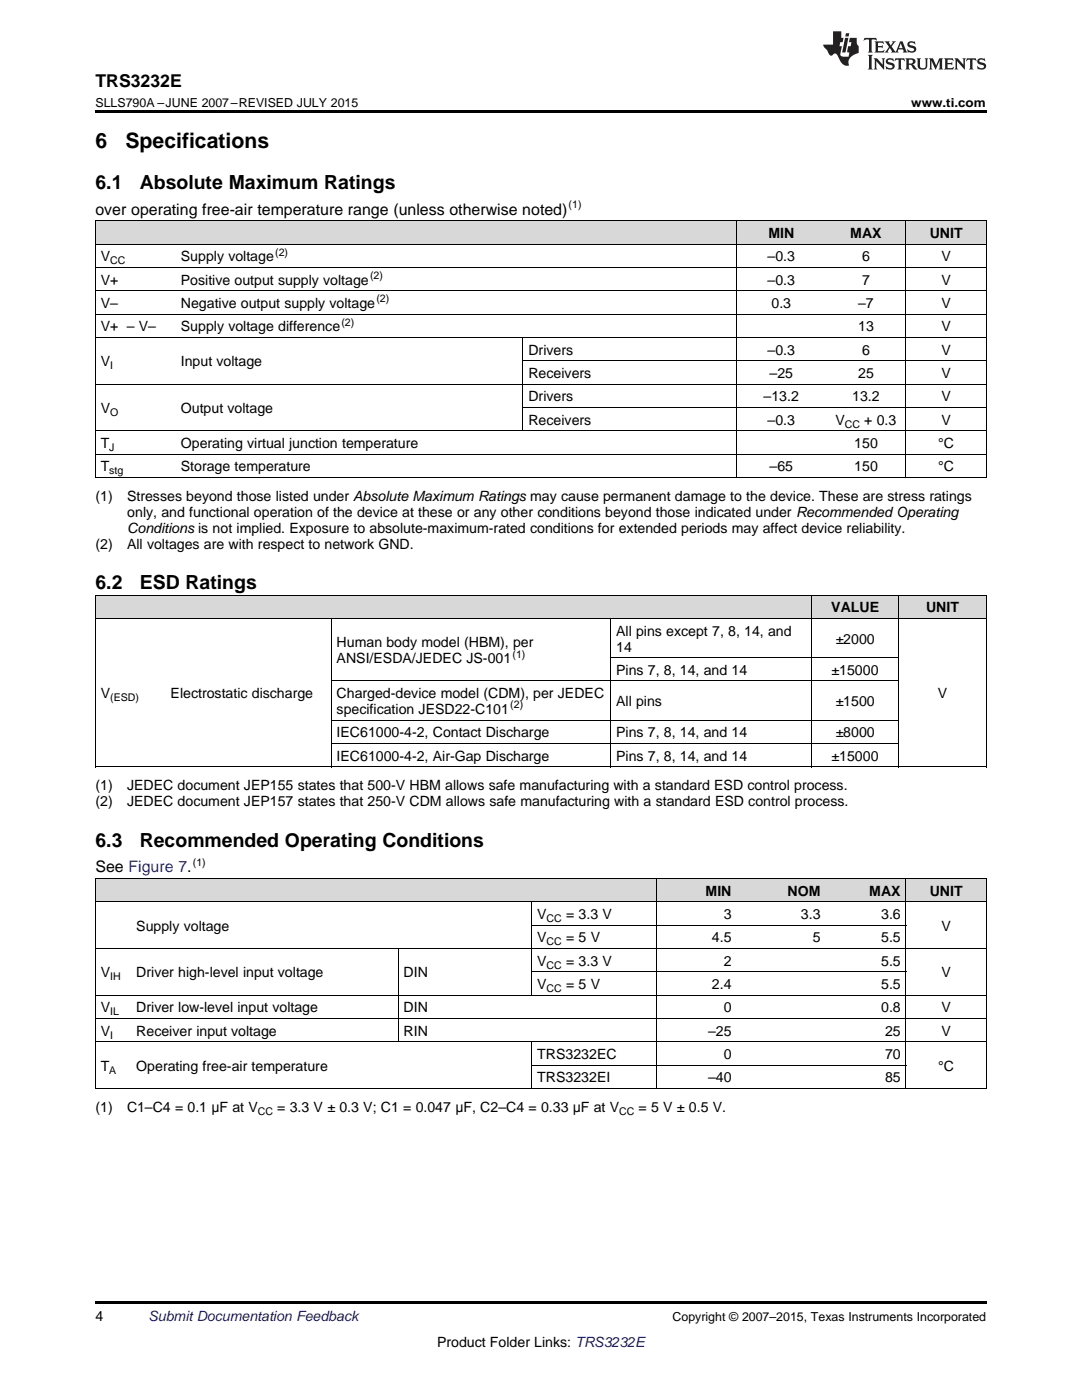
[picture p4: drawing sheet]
<svg xmlns="http://www.w3.org/2000/svg" width="216mm" height="279mm" viewBox="0 0 216 279" stroke-linecap="round" stroke-linejoin="round" font-family="sans-serif">
<defs><g id="words">
<g font-size="4.2">
<text x="19" y="29.6">6</text>
<text x="25" y="29.6">Specifications</text>
</g>
<g font-size="3.9">
<text x="19" y="37.7">6.1</text>
<text x="27.9" y="37.7">Absolute Maximum Ratings</text>
<text x="19" y="117.5">6.2</text>
<text x="27.9" y="117.5">ESD Ratings</text>
<text x="19" y="168.9">6.3</text>
<text x="27.9" y="168.9">Recommended Operating Conditions</text>
</g>
<text font-size="3.5" x="19" y="17.3">TRS3232E</text>
<g font-size="3.2">
<text x="19" y="42.9">over operating free-air temperature range (unless otherwise noted)</text>
<text x="19" y="174.1">See Figure 7.</text>
</g>
<g font-size="2.8">
<text x="153.3" y="47.5">MIN</text>
<text x="169.7" y="47.5">MAX</text>
<text x="185.5" y="47.5">UNIT</text>
<text x="20.1" y="52.2">V</text>
<text x="36.1" y="52.2">Supply voltage</text>
<text x="153.2" y="52.2">–0.3</text>
<text x="172" y="52.2">6</text>
<text x="187.9" y="52.2">V</text>
<text x="20.1" y="56.8">V+</text>
<text x="36.1" y="56.8">Positive output supply voltage</text>
<text x="153.2" y="56.8">–0.3</text>
<text x="172" y="56.8">7</text>
<text x="187.9" y="56.8">V</text>
<text x="20.1" y="61.5">V–</text>
<text x="36.1" y="61.5">Negative output supply voltage</text>
<text x="154" y="61.5">0.3</text>
<text x="171.2" y="61.5">–7</text>
<text x="187.9" y="61.5">V</text>
<text x="20.1" y="66.1">V+ – V–</text>
<text x="36.1" y="66.1">Supply voltage difference</text>
<text x="105.4" y="70.8">Drivers</text>
<text x="153.2" y="70.8">–0.3</text>
<text x="171.2" y="66.1">13</text>
<text x="172" y="70.8">6</text>
<text x="187.9" y="66.1">V</text>
<text x="187.9" y="70.8">V</text>
<text x="20.1" y="73.1">V</text>
<text x="36.1" y="73.1">Input voltage</text>
<text x="105.4" y="75.5">Receivers</text>
<text x="153.6" y="75.5">–25</text>
<text x="171.2" y="75.5">25</text>
<text x="187.9" y="75.5">V</text>
<text x="20.1" y="82.4">V</text>
<text x="36.1" y="82.4">Output voltage</text>
<text x="105.4" y="80.1">Drivers</text>
<text x="152.4" y="80.1">–13.2</text>
<text x="170" y="80.1">13.2</text>
<text x="187.9" y="80.1">V</text>
<text x="20.1" y="89.4">T</text>
<text x="36.1" y="89.4">Operating virtual junction temperature</text>
<text x="105.4" y="84.8">Receivers</text>
<text x="153.2" y="84.8">–0.3</text>
<text x="166.7" y="84.8">V</text>
<text x="170.5" y="89.4">150</text>
<text x="172.4" y="84.8">+ 0.3</text>
<text x="187.2" y="89.4">°C</text>
<text x="187.9" y="84.8">V</text>
<text x="20.1" y="94.1">T</text>
<text x="36.1" y="94.1">Storage temperature</text>
<text x="153.6" y="94.1">–65</text>
<text x="170.5" y="94.1">150</text>
<text x="187.2" y="94.1">°C</text>
<text x="19" y="99.9">(1)</text>
<text x="25.4" y="99.9">Stresses beyond those listed under Absolute Maximum Ratings may cause permanent damage to the device. These are stress ratings</text>
<text x="25.4" y="103.1">only, and functional operation of the device at these or any other conditions beyond those indicated under Recommended Operating</text>
<text x="25.4" y="106.3">Conditions is not implied. Exposure to absolute-maximum-rated conditions for extended periods may affect device reliability.</text>
<text x="19" y="109.5">(2)</text>
<text x="25.4" y="109.5">All voltages are with respect to network GND.</text>
<text x="165.9" y="122.2">VALUE</text>
<text x="184.8" y="122.2">UNIT</text>
<text x="67.2" y="129.2">Human body model (HBM), per</text>
<text x="122.9" y="126.9">All pins except 7, 8, 14, and</text>
<text x="122.9" y="130">14</text>
<text x="166.8" y="128.4">±2000</text>
<text x="67.2" y="132.4">ANSI/ESDA/JEDEC JS-001</text>
<text x="122.9" y="134.7">Pins 7, 8, 14, and 14</text>
<text x="165.9" y="134.7">±15000</text>
<text x="20.1" y="139.3">V</text>
<text x="34" y="139.3">Electrostatic discharge</text>
<text x="67.2" y="139.3">Charged-device model (CDM), per JEDEC</text>
<text x="67.2" y="142.5">specification JESD22-C101</text>
<text x="122.9" y="140.9">All pins</text>
<text x="166.8" y="140.9">±1500</text>
<text x="187.1" y="139.3">V</text>
<text x="67.2" y="147.2">IEC61000-4-2, Contact Discharge</text>
<text x="122.9" y="147.2">Pins 7, 8, 14, and 14</text>
<text x="166.8" y="147.2">±8000</text>
<text x="67.2" y="151.8">IEC61000-4-2, Air-Gap Discharge</text>
<text x="122.9" y="151.8">Pins 7, 8, 14, and 14</text>
<text x="165.9" y="151.8">±15000</text>
<text x="19" y="157.7">(1)</text>
<text x="19" y="160.9">(2)</text>
<text x="25.4" y="157.7">JEDEC document JEP155 states that 500-V HBM allows safe manufacturing with a standard ESD control process.</text>
<text x="25.4" y="160.9">JEDEC document JEP157 states that 250-V CDM allows safe manufacturing with a standard ESD control process.</text>
<text x="140.8" y="178.8">MIN</text>
<text x="157.2" y="178.8">NOM</text>
<text x="173.5" y="178.8">MAX</text>
<text x="185.5" y="178.8">UNIT</text>
<text x="27.2" y="185.7">Supply voltage</text>
<text x="107.2" y="183.4">V</text>
<text x="113" y="183.4">= 3.3 V</text>
<text x="144.4" y="183.4">3</text>
<text x="159.8" y="183.4">3.3</text>
<text x="175.8" y="183.4">3.6</text>
<text x="187.9" y="185.7">V</text>
<text x="107.2" y="188.1">V</text>
<text x="113" y="188.1">= 5 V</text>
<text x="142.1" y="188.1">4.5</text>
<text x="162.2" y="188.1">5</text>
<text x="175.8" y="188.1">5.5</text>
<text x="20.1" y="195.1">V</text>
<text x="27.2" y="195.1">Driver high-level input voltage</text>
<text x="80.5" y="195.1">DIN</text>
<text x="107.2" y="192.7">V</text>
<text x="107.2" y="197.4">V</text>
<text x="113" y="192.7">= 3.3 V</text>
<text x="113" y="197.4">= 5 V</text>
<text x="142.1" y="197.4">2.4</text>
<text x="144.4" y="192.7">2</text>
<text x="175.8" y="192.7">5.5</text>
<text x="175.8" y="197.4">5.5</text>
<text x="187.9" y="195.1">V</text>
<text x="20.1" y="202">V</text>
<text x="27.2" y="202">Driver low-level input voltage</text>
<text x="80.5" y="202">DIN</text>
<text x="144.4" y="202">0</text>
<text x="175.8" y="202">0.8</text>
<text x="187.9" y="202">V</text>
<text x="20.1" y="206.7">V</text>
<text x="27.2" y="206.7">Receiver input voltage</text>
<text x="80.5" y="206.7">RIN</text>
<text x="141.3" y="206.7">–25</text>
<text x="176.6" y="206.7">25</text>
<text x="187.9" y="206.7">V</text>
<text x="20.1" y="213.7">T</text>
<text x="27.2" y="213.7">Operating free-air temperature</text>
<text x="107.2" y="211.3">TRS3232EC</text>
<text x="144.4" y="211.3">0</text>
<text x="176.6" y="211.3">70</text>
<text x="187.2" y="213.7">°C</text>
<text x="19" y="221.9">(1)</text>
<text x="25.4" y="221.9">C1–C4 = 0.1 μF at V</text>
<text x="55.3" y="221.9">= 3.3 V ± 0.3 V; C1 = 0.047 μF, C2–C4 = 0.33 μF at V</text>
<text x="107.2" y="216">TRS3232EI</text>
<text x="127.4" y="221.9">= 5 V ± 0.5 V.</text>
<text x="141.3" y="216">–40</text>
<text x="176.6" y="216">85</text>
<text x="19" y="263.6">4</text>
<text x="87.2" y="268.9">Product Folder Links: TRS3232E</text>
</g>
<text font-size="2.8" fill="#0000c8" x="29.6" y="263.6">Submit Documentation Feedback</text>
<g font-size="2.5">
<text x="19" y="21.4">SLLS790A –JUNE 2007–REVISED JULY 2015</text>
<text x="181.8" y="21.4">www.ti.com</text>
<text x="134.2" y="263.6">Copyright © 2007–2015, Texas Instruments Incorporated</text>
</g>
<g font-size="2.1">
<text x="113.5" y="41.6">(1)</text>
<text x="22" y="52.7">CC</text>
<text x="54.9" y="51">(2)</text>
<text x="73.8" y="55.7">(2)</text>
<text x="68.1" y="65">(2)</text>
<text x="75.1" y="60.4">(2)</text>
<text x="22" y="73.7">I</text>
<text x="22" y="83">O</text>
<text x="21.8" y="90">J</text>
<text x="168.6" y="85.3">CC</text>
<text x="21.8" y="94.7">stg</text>
<text x="102.3" y="131.2">(1)</text>
<text x="22" y="139.9">(ESD)</text>
<text x="101.8" y="141.4">(2)</text>
<text x="38.5" y="172.8">(1)</text>
<text x="109.1" y="184">CC</text>
<text x="109.1" y="188.6">CC</text>
<text x="22" y="195.6">IH</text>
<text x="109.1" y="193.3">CC</text>
<text x="109.1" y="197.9">CC</text>
<text x="22" y="202.6">IL</text>
<text x="22" y="207.3">I</text>
<text x="21.8" y="214.2">A</text>
<text x="51.4" y="222.4">CC</text>
<text x="123.5" y="222.4">CC</text>
</g>
</g></defs>
<g fill="#d8d8d8">
<path d="M19 175.4h7.1v4.6h-7.1z"/>
<path d="M26.1 175.4h53.4v4.6h-53.4z"/>
<path d="M79.5 175.4h26.7v4.6h-26.7z"/>
<path d="M106.2 175.4h24.9v4.6h-24.9z"/>
<path d="M131.1 175.4h15.9v4.6h-15.9z"/>
<path d="M147 175.4h17.8v4.6h-17.8z"/>
<path d="M164.8 175.4h16v4.6h-16z"/>
<path d="M180.8 175.4h16v4.6h-16z"/>
<path d="M19 118.8h14v4.7h-14z"/>
<path d="M33 118.8h33.1v4.7h-33.1z"/>
<path d="M66.1 118.8h55.8v4.7h-55.8z"/>
<path d="M121.9 118.8h40.1v4.7h-40.1z"/>
<path d="M162 118.8h17.4v4.7h-17.4z"/>
<path d="M179.4 118.8h17.4v4.7h-17.4z"/>
<path d="M19 44.1h16v4.7h-16z"/>
<path d="M35 44.1h69.4v4.7h-69.4z"/>
<path d="M104.4 44.1h42.6v4.7h-42.6z"/>
<path d="M147 44.1h17.8v4.7h-17.8z"/>
<path d="M164.8 44.1h16v4.7h-16z"/>
<path d="M180.8 44.1h16v4.7h-16z"/>
</g>
<g fill="#000">
<path d="M19 22h177.8v.5h-177.8zM19 153.1h.2zM66 153.1h.1zM121.8 153.1h.1zM161.9 153.1h.1zM179.3 153.1h.1zM196.7 153.1h.1zM19 217.2l.2 .1zM79.4 217.2l.1 .1zM106 217.2l.2 .1zM131 217.2l.1 .1zM146.9 217.2l.1 .1z"/>
<path d="M164.7 217.2l.1 .1zM180.7 217.2l.1 .1zM196.7 217.2l.1 .1zM19 259.7h177.8v.5h-177.8z"/>
</g>
<g fill="none" stroke="#000" stroke-width=".2">
<path d="M19 58h177.8M19 53.4h177.8M19 48.7h177.8M19 44.1h177.8M19.1 44.1v51.3M147 44.1v51.3M180.8 44.1v51.3M196.8 44.1v51.3M19 76.7h177.8M19 67.4h177.8M19 62.7h177.8M104.3 67.4v18.6"/>
<path d="M104.4 72h92.4M19 95.3h177.8M19 90.6h177.8M19 86h177.8M104.4 81.3h92.4M19 118.8h177.8M19.1 118.8v34.3M161.9 118.8v34.3M179.3 118.8v34.3M196.8 118.8v34.3M19 123.4h177.8M66.1 123.4v29.7"/>
<path d="M66.1 135.9h113.3M121.8 123.4v29.7M121.9 131.3h57.5M19 153.1h177.8M66.1 148.4h113.3M66.1 143.7h113.3M19 180h177.8M19 175.3h177.8M19.1 175.3v42M106.1 180v18.6M131 175.3v42M180.8 175.3v42"/>
<path d="M196.8 175.3v42M19 198.6h177.8M19 189.3h177.8M79.4 189.3v18.7M106.2 193.9h74.6M106.2 184.6h74.6M19 217.2h177.8M19 207.9h177.8M19 203.3h177.8M106.1 207.9v9.4M106.2 212.6h74.6"/>
</g>
<g fill="#231f20">
<path d="M172.5 7.6l-.1 .5 .4-.2h.6v.1v2.1l-.2 .4h.9l-.2-.4v-2.1l.1-.1h.5l.5 .2-.2-.5zM174.5 8.3l.2 .3v1.5l-.2 .4h1.8l.2-.6a1.04 1.04 0 0 1-1.3 .2v-.7h.6l.3 .2v-.6l-.3 .2h-.6v-.6l.8-.1 .4 .3-.2-.5zM176.5 8.3l.9 1.1-.9 1.1h.8l-.2-.2 .4-.7 .5 .7-.2 .2h1.5l-.2-.2 .2-.4h.9l.1 .4-.2 .2h1l-.3-.3-.7-1.9h-.5l-.9 2-.8-1 .9-1h-.8l.1 .3-.4 .5-.3-.6 .1-.2zM179.7 8.6l.4 1h-.7zM181.3 8.4a.63 .63 0 0 0-.2 .7 .63 .63 0 0 0 .6 .4l.6 .2 .1 .2a.75 .75 0 0 1-.7 .4 .75 .75 0 0 1-.6-.5l.1 .7 .1-.1a1.11 1.11 0 0 0 1.5-.6 1.13 1.13 0 0 0-1.2-.8l-.1-.4a1.04 1.04 0 0 1 1.2 .2l-.2-.5-.2 .1-.4-.2zM173.2 10.9l.2 .4v2.2l-.2 .4h1l-.3-.4v-2.2l.3-.4zM174.3 11.6l.3 .4v1.5l-.3 .4h.8l-.2-.4v-1.3l1.5 1.7v-1.9l.2-.4h-.7l.2 .4v.9l-1.1-1.3zM177 11.8a.62 .62 0 0 0-.2 .7 .62 .62 0 0 0 .6 .4l.6 .1 .1 .3a.76 .76 0 0 1-.7 .3 .76 .76 0 0 1-.7-.4l.2 .7 .1-.1a1.11 1.11 0 0 0 1.5-.6 1.13 1.13 0 0 0-1.2-.8l-.1-.4a1.04 1.04 0 0 1 1.2 .2l-.2-.6-.2 .1-.5-.1zM178.7 11.6l-.2 .6a.61 .61 0 0 1 .8-.3v1.6l-.2 .4h.9l-.2-.4v-1.6a.63 .63 0 0 1 .7 .3l-.1-.6zM180.6 11.6l.3 .4v1.5l-.3 .4h1l-.2-.2-.1-.8 .6 .2a.76 .76 0 0 0 1.2 .7l-1-1a.58 .58 0 0 0 .6-.5 .58 .58 0 0 0-.5-.6zM181.4 11.9h.1a.45 .45 0 0 1 .5 .1 .45 .45 0 0 1 .1 .5l-.8 .2zM182.9 11.6l.2 .2a2.17 2.17 0 0 0 .3 1.9 .99 .99 0 0 0 1.6-.6v-1.1l.2-.4h-.7l.2 .2a1.92 1.92 0 0 1-.2 1.8 .6 .6 0 0 1-.9-.5v-1.1l.2-.4zM185.4 11.6l.2 .4v1.5l-.2 .4h.7l-.2-.4v-1.4l.8 1.8 .8-1.8v1.4l-.2 .4h.9l-.2-.4v-1.5l.2-.4h-.8l-.6 1.5-.6-1.5zM188.4 11.6l.2 .4v1.5l-.2 .4h1.8l.1-.6a1.04 1.04 0 0 1-1.2 .1v-.6h.5l.4 .2v-.6l-.4 .2h-.5v-.7h.8l.3 .3-.1-.6zM190.5 11.6l.2 .4v1.5l-.2 .4h.7l-.2-.4v-1.3l1.5 1.7v-1.9l.2-.4h-.7l.2 .4v.9l-1.1-1.3zM192.9 11.6l-.1 .6a.61 .61 0 0 1 .7-.3l.1 1.6-.3 .4h1l-.3-.4 .1-1.6a.63 .63 0 0 1 .7 .3l-.1-.6zM195.2 11.8a.62 .62 0 0 0-.2 .7 .62 .62 0 0 0 .6 .4l.6 .1 .1 .3a.76 .76 0 0 1-.7 .3 .76 .76 0 0 1-.6-.4l.1 .7 .1-.1a1.11 1.11 0 0 0 1.6-.6 1.13 1.13 0 0 0-1.3-.8l-.1-.4a1.04 1.04 0 0 1 1.2 .2l-.1-.6-.2 .1-.5-.1z"/>
<path d="M166.2 6.3v2.6h-1.9v.4l.8 .9a.91 .91 0 0 0 1 .8 .56 .56 0 0 1 .5-.3 .56 .56 0 0 1 .5 .3l.4 .8a1.53 1.53 0 0 0 1.9 1.2 1.54 1.54 0 0 1 1-2.1l.9-.3v-1.4a1.52 1.52 0 0 1-.4-1.6h-1.3l-.2 .8h.5l-.2 .8h-.5l-.1 1v.2l.4 .1-.2 .8a1.93 1.93 0 0 1-1.6-.3l.3-1.8h-.5l.2-.8h.4l.2-.8h-.4v-1.3zM168.6 7.6l-.6 2.9h.7l.6-2.9zM168.8 6.6l-.1 .7h.6l.2-.7z"/>
</g>
<use href="#words"/>
</svg>
